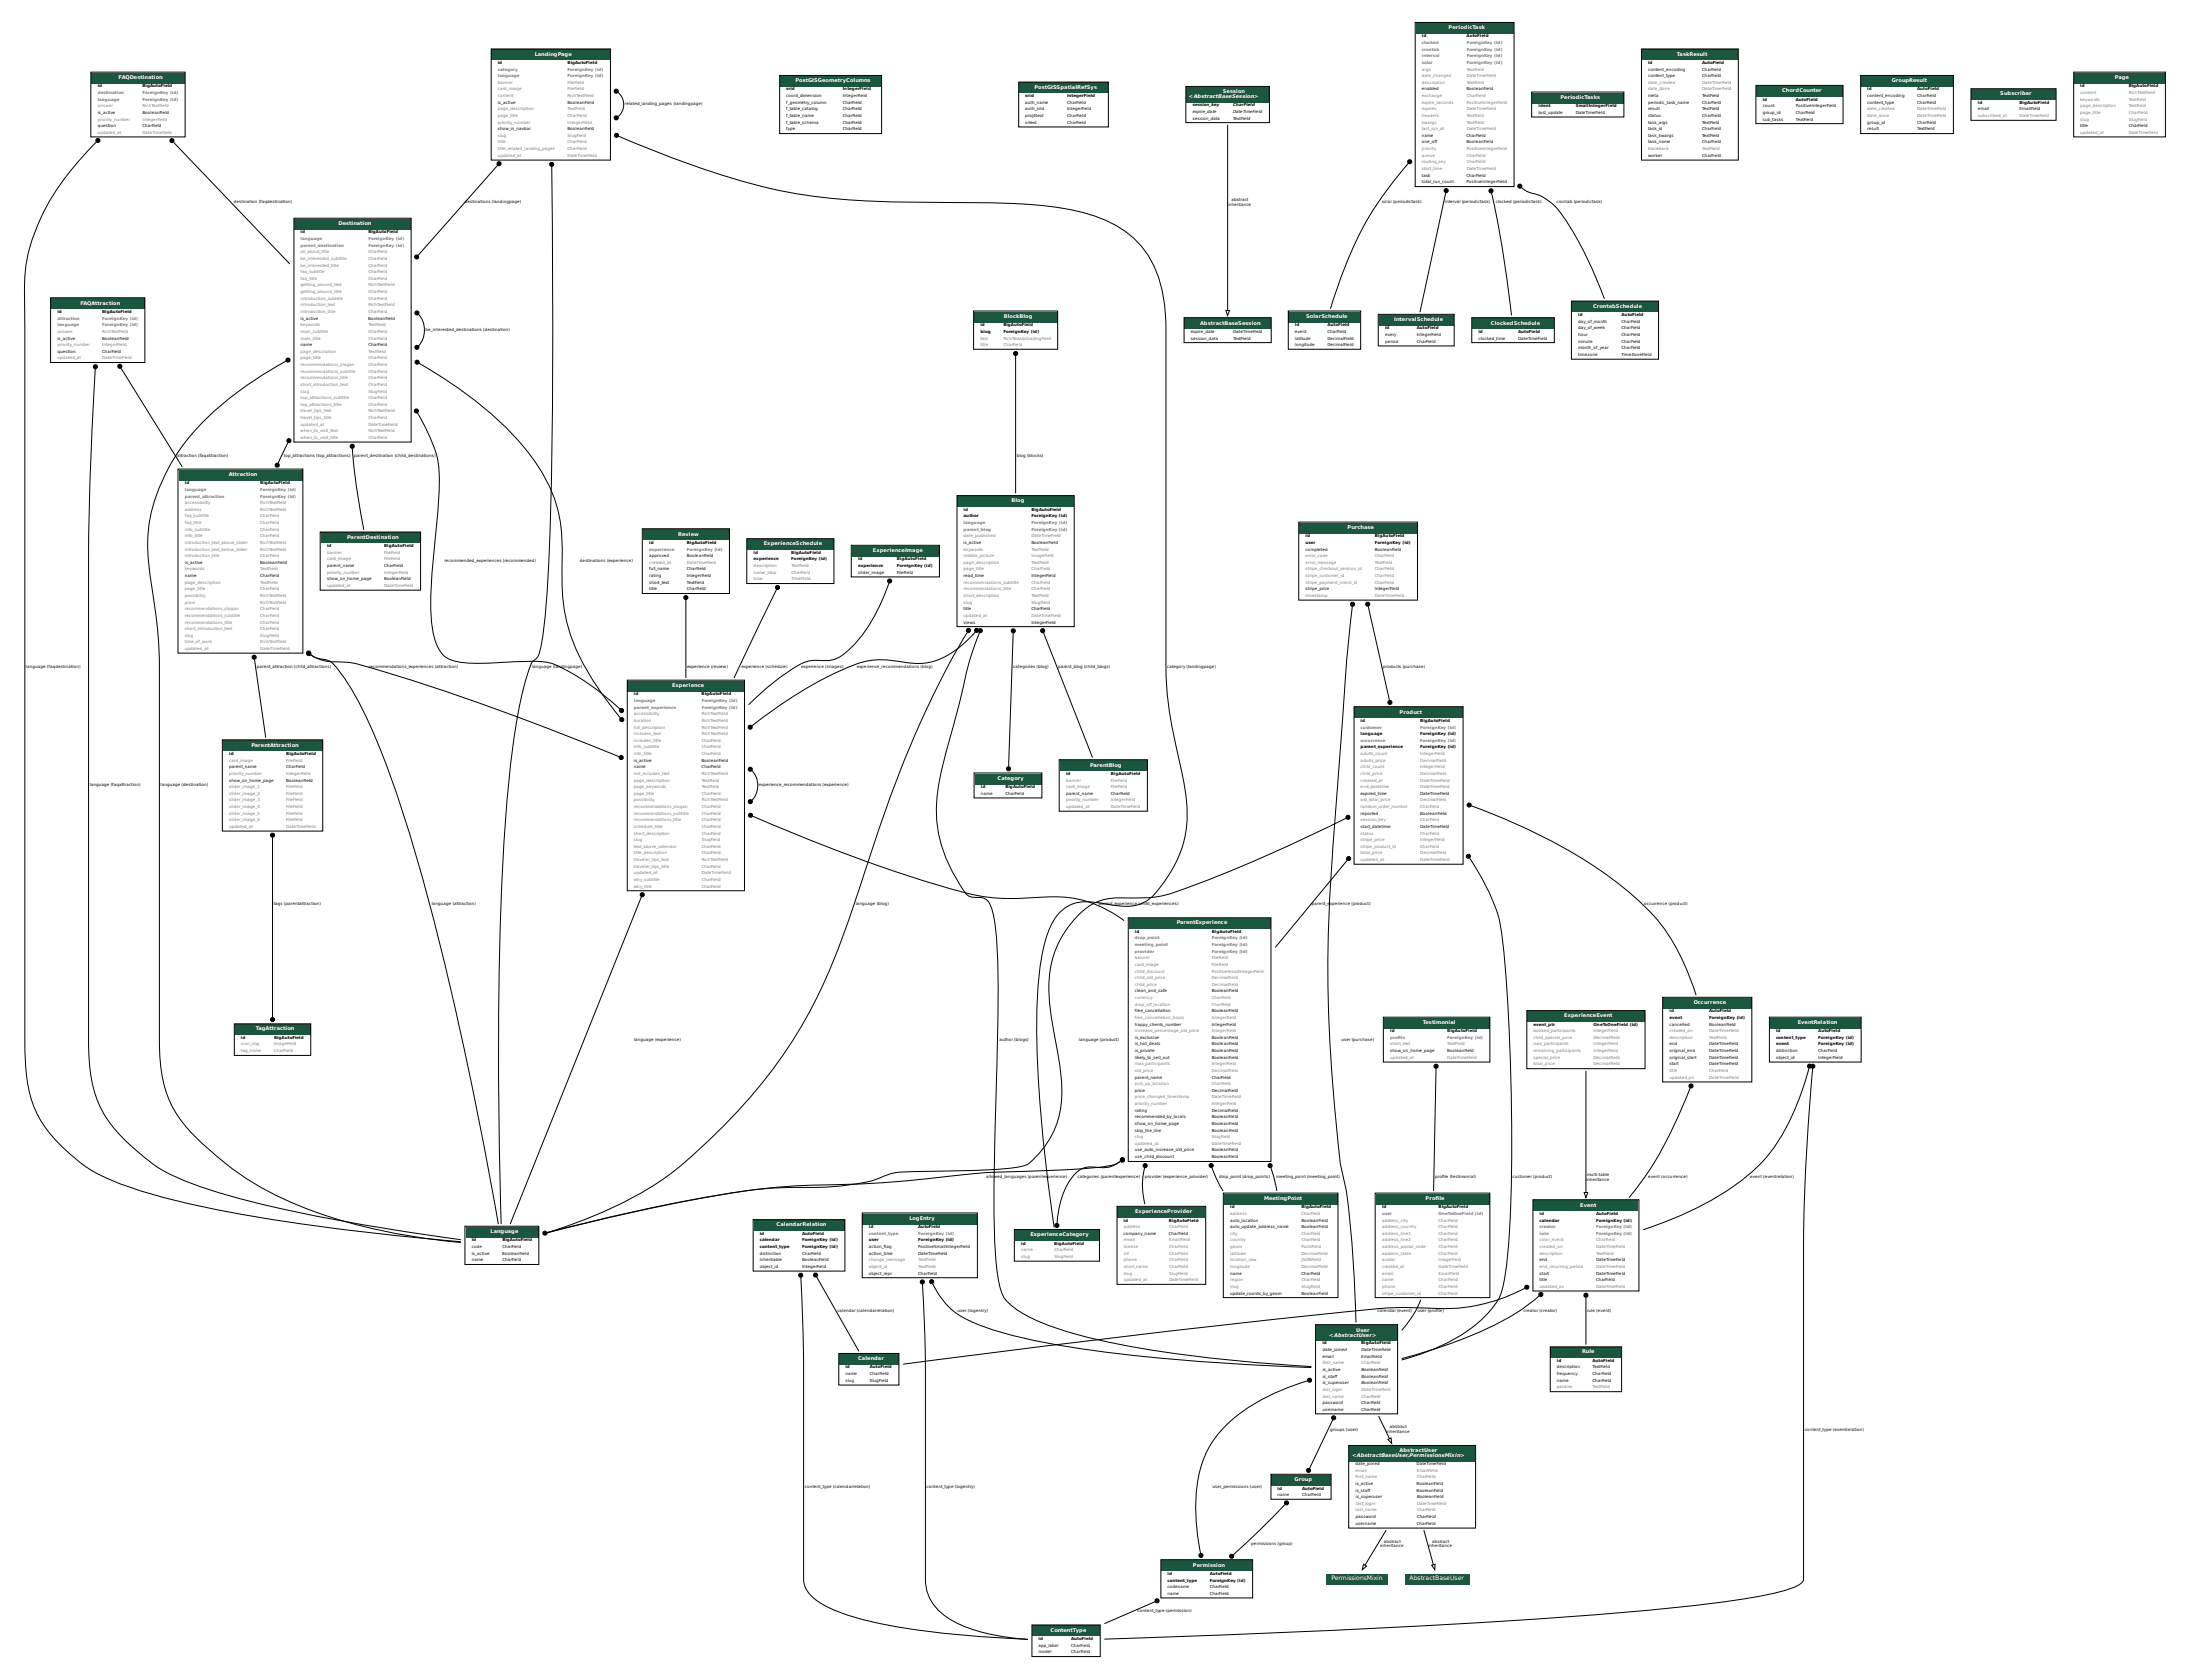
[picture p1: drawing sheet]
<svg xmlns="http://www.w3.org/2000/svg" width="1516mm" height="1162mm" viewBox="0 0 1516 1162" stroke-linecap="round" stroke-linejoin="round" font-family="sans-serif">
<defs><g id="words">
<g font-size="4.2" fill="#fff">
<text x="922" y="1093">PermissionsMixin</text>
<text x="976" y="1093">AbstractBaseUser</text>
</g>
<g font-size="3.5" fill="#fff">
<text x="1003" y="20">PeriodicTask</text>
<text x="370" y="38">LandingPage</text>
<text x="1161" y="38">TaskResult</text>
<text x="82" y="55">FAQDestination</text>
<text x="551" y="57">PostGISGeometryColumns</text>
<text x="1309" y="57">GroupResult</text>
<text x="1464" y="55">Page</text>
<text x="716" y="61">PostGISSpatialRefSys</text>
<text x="846" y="65">Session</text>
<text x="1234" y="64">ChordCounter</text>
<text x="1385" y="66">Subscriber</text>
<text x="823" y="68">&lt;AbstractBaseSession&gt;</text>
<text x="1080" y="68">PeriodicTasks</text>
<text x="234" y="156">Destination</text>
<text x="56" y="211">FAQAttraction</text>
<text x="1103" y="213">CrontabSchedule</text>
<text x="695" y="220">BlockBlog</text>
<text x="904" y="220">SolarSchedule</text>
<text x="831" y="225">AbstractBaseSession</text>
<text x="965" y="222">IntervalSchedule</text>
<text x="1032" y="225">ClockedSchedule</text>
<text x="158" y="329">Attraction</text>
<text x="700" y="348">Blog</text>
<text x="469" y="371">Review</text>
<text x="933" y="366">Purchase</text>
<text x="240" y="373">ParentDestination</text>
<text x="529" y="377">ExperienceSchedule</text>
<text x="604" y="382">ExperienceImage</text>
<text x="465" y="475">Experience</text>
<text x="969" y="494">Product</text>
<text x="174" y="517">ParentAttraction</text>
<text x="755" y="530">ParentBlog</text>
<text x="690" y="540">Category</text>
<text x="814" y="640">ParentExperience</text>
<text x="1172" y="695">Occurrence</text>
<text x="1083" y="704">ExperienceEvent</text>
<text x="177" y="713">TagAttraction</text>
<text x="985" y="708">Testimonial</text>
<text x="1244" y="708">EventRelation</text>
<text x="875" y="830">MeetingPoint</text>
<text x="987" y="830">Profi le</text>
<text x="786" y="839">ExperienceProvider</text>
<text x="1094" y="835">Event</text>
<text x="629" y="844">LogEntry</text>
<text x="538" y="849">CalendarRelation</text>
<text x="340" y="853">Language</text>
<text x="713" y="855">ExperienceCategory</text>
<text x="939" y="921">User</text>
<text x="920" y="925">&lt;AbstractUser&gt;</text>
<text x="594" y="941">Calendar</text>
<text x="1095" y="936">Rule</text>
<text x="969" y="1005">AbstractUser</text>
<text x="936" y="1008">&lt;AbstractBaseUser,PermissionsMixin&gt;</text>
<text x="896" y="1025">Group</text>
<text x="826" y="1084">Permission</text>
<text x="727" y="1129">ContentType</text>
</g>
<g font-size="2.9">
<text x="825" y="74">session_key</text>
<text x="853" y="74">CharField</text>
<text x="825" y="78">expire_date</text>
<text x="825" y="83">session_data</text>
<text x="853" y="78">DateTimeField</text>
<text x="853" y="83">TextField</text>
<text x="915" y="935">date_joined</text>
<text x="942" y="935">DateTimeField</text>
<text x="915" y="949">is_active</text>
<text x="915" y="953">is_staff</text>
<text x="942" y="949">BooleanField</text>
<text x="942" y="953">BooleanField</text>
<text x="915" y="958">is_superuser</text>
<text x="942" y="958">BooleanField</text>
<text x="915" y="972">password</text>
<text x="942" y="972">CharField</text>
<text x="915" y="976">username</text>
<text x="942" y="976">CharField</text>
<text x="938" y="1037">is_superuser</text>
<text x="981" y="1037">BooleanField</text>
<text x="938" y="1050">password</text>
<text x="981" y="1050">CharField</text>
</g>
<g font-size="2.9" fill="#7b7b7b">
<text x="915" y="944">fi rst_name</text>
<text x="942" y="944">CharField</text>
<text x="915" y="962">last_login</text>
<text x="942" y="962">DateTimeField</text>
<text x="915" y="967">last_name</text>
<text x="942" y="967">CharField</text>
<text x="938" y="1041">last_login</text>
<text x="981" y="1041">DateTimeField</text>
</g>
<g font-size="2.8">
<text x="984" y="26">id</text>
<text x="1015" y="26">AutoField</text>
<text x="345" y="44">id</text>
<text x="393" y="44">BigAutoField</text>
<text x="1141" y="44">id</text>
<text x="1178" y="44">AutoField</text>
<text x="1141" y="49">content_encoding</text>
<text x="1141" y="53">content_type</text>
<text x="1178" y="49">CharField</text>
<text x="1178" y="53">CharField</text>
<text x="68" y="60">id</text>
<text x="99" y="60">BigAutoField</text>
<text x="544" y="63">srid</text>
<text x="583" y="63">IntegerField</text>
<text x="984" y="63">enabled</text>
<text x="1015" y="63">BooleanField</text>
<text x="1292" y="63">id</text>
<text x="1327" y="63">AutoField</text>
<text x="1440" y="60">id</text>
<text x="1473" y="60">BigAutoField</text>
<text x="345" y="72">is_active</text>
<text x="393" y="72">BooleanField</text>
<text x="544" y="67">coord_dimension</text>
<text x="544" y="72">f_geometry_column</text>
<text x="583" y="67">IntegerField</text>
<text x="583" y="72">CharField</text>
<text x="710" y="67">srid</text>
<text x="710" y="72">auth_name</text>
<text x="739" y="72">CharField</text>
<text x="739" y="67">IntegerField</text>
<text x="1141" y="67">meta</text>
<text x="1141" y="72">periodic_task_name</text>
<text x="1178" y="72">CharField</text>
<text x="1178" y="67">TextField</text>
<text x="1220" y="70">id</text>
<text x="1243" y="70">AutoField</text>
<text x="1292" y="67">content_encoding</text>
<text x="1292" y="72">content_type</text>
<text x="1327" y="67">CharField</text>
<text x="1327" y="72">CharField</text>
<text x="1369" y="72">id</text>
<text x="1398" y="72">BigAutoField</text>
<text x="433" y="73">related_landing_pages (landingpage)</text>
<text x="544" y="76">f_table_catalog</text>
<text x="583" y="76">CharField</text>
<text x="710" y="76">auth_srid</text>
<text x="739" y="76">IntegerField</text>
<text x="1065" y="74">ident</text>
<text x="1091" y="74">SmallIntegerField</text>
<text x="1141" y="76">result</text>
<text x="1178" y="76">TextField</text>
<text x="1220" y="74">count</text>
<text x="1243" y="74">PositiveIntegerField</text>
<text x="1369" y="76">email</text>
<text x="1398" y="76">EmailField</text>
<text x="68" y="79">is_active</text>
<text x="99" y="79">BooleanField</text>
<text x="544" y="81">f_table_name</text>
<text x="583" y="81">CharField</text>
<text x="710" y="81">proj4text</text>
<text x="739" y="81">CharField</text>
<text x="1065" y="79">last_update</text>
<text x="1091" y="79">DateTimeField</text>
<text x="1141" y="81">status</text>
<text x="1178" y="81">CharField</text>
<text x="1220" y="79">group_id</text>
<text x="1220" y="83">sub_tasks</text>
<text x="1243" y="79">CharField</text>
<text x="1243" y="83">TextField</text>
<text x="68" y="88">question</text>
<text x="99" y="88">CharField</text>
<text x="544" y="86">f_table_schema</text>
<text x="583" y="86">CharField</text>
<text x="710" y="86">srtext</text>
<text x="739" y="86">CharField</text>
<text x="1141" y="86">task_args</text>
<text x="1178" y="86">TextField</text>
<text x="1292" y="86">group_id</text>
<text x="1327" y="86">CharField</text>
<text x="1440" y="88">title</text>
<text x="1473" y="88">CharField</text>
<text x="345" y="90">show_in_navbar</text>
<text x="393" y="90">BooleanField</text>
<text x="544" y="90">type</text>
<text x="583" y="90">CharField</text>
<text x="984" y="95">name</text>
<text x="1015" y="95">CharField</text>
<text x="1141" y="90">task_id</text>
<text x="1141" y="95">task_kwargs</text>
<text x="1178" y="95">TextField</text>
<text x="1178" y="90">CharField</text>
<text x="1292" y="90">result</text>
<text x="1327" y="90">TextField</text>
<text x="984" y="99">one_off</text>
<text x="1015" y="99">BooleanField</text>
<text x="1141" y="99">task_name</text>
<text x="1178" y="99">CharField</text>
<text x="1141" y="108">worker</text>
<text x="1178" y="108">CharField</text>
<text x="984" y="122">task</text>
<text x="1015" y="122">CharField</text>
<text x="984" y="127">total_run_count</text>
<text x="1015" y="127">PositiveIntegerField</text>
<text x="162" y="141">destination (faqdestination)</text>
<text x="322" y="141">destinations (landingpage)</text>
<text x="850" y="142">inheritance</text>
<text x="852" y="139">abstract</text>
<text x="956" y="141">solar (periodictask)</text>
<text x="1000" y="141">interval (periodictask)</text>
<text x="1035" y="141">clocked (periodictask)</text>
<text x="1077" y="141">crontab (periodictask)</text>
<text x="208" y="162">id</text>
<text x="255" y="162">BigAutoField</text>
<text x="40" y="217">id</text>
<text x="71" y="217">BigAutoField</text>
<text x="208" y="221">is_active</text>
<text x="255" y="221">BooleanField</text>
<text x="1092" y="219">id</text>
<text x="1122" y="219">AutoField</text>
<text x="679" y="226">id</text>
<text x="695" y="226">BigAutoField</text>
<text x="896" y="226">id</text>
<text x="919" y="226">AutoField</text>
<text x="959" y="228">id</text>
<text x="981" y="228">AutoField</text>
<text x="1092" y="223">day_of_month</text>
<text x="1092" y="228">day_of_week</text>
<text x="1122" y="223">CharField</text>
<text x="1122" y="228">CharField</text>
<text x="295" y="229">be_interested_destinations (destination)</text>
<text x="679" y="230">blog</text>
<text x="694" y="230">ForeignKey (id)</text>
<text x="824" y="230">expire_date</text>
<text x="854" y="230">DateTimeField</text>
<text x="896" y="230">event</text>
<text x="919" y="230">CharField</text>
<text x="959" y="232">every</text>
<text x="981" y="232">IntegerField</text>
<text x="1023" y="230">id</text>
<text x="1051" y="230">AutoField</text>
<text x="1092" y="232">hour</text>
<text x="1122" y="232">CharField</text>
<text x="40" y="235">is_active</text>
<text x="71" y="235">BooleanField</text>
<text x="208" y="240">name</text>
<text x="255" y="240">CharField</text>
<text x="824" y="235">session_data</text>
<text x="854" y="235">TextField</text>
<text x="896" y="235">latitude</text>
<text x="896" y="240">longitude</text>
<text x="919" y="240">DecimalField</text>
<text x="919" y="235">DecimalField</text>
<text x="959" y="237">period</text>
<text x="981" y="237">CharField</text>
<text x="1023" y="235">clocked_time</text>
<text x="1051" y="235">DateTimeField</text>
<text x="1092" y="237">minute</text>
<text x="1122" y="237">CharField</text>
<text x="40" y="244">question</text>
<text x="71" y="244">CharField</text>
<text x="1092" y="242">month_of_year</text>
<text x="1122" y="242">CharField</text>
<text x="1092" y="246">timezone</text>
<text x="1122" y="246">TimeZoneField</text>
<text x="122" y="316">attraction (faqattraction)</text>
<text x="196" y="316">top_attractions (top_attractions)</text>
<text x="245" y="316">parent_destination (child_destinations)</text>
<text x="704" y="316">blog (blocks)</text>
<text x="128" y="335">id</text>
<text x="180" y="335">BigAutoField</text>
<text x="667" y="353">id</text>
<text x="714" y="353">BigAutoField</text>
<text x="667" y="358">author</text>
<text x="714" y="358">ForeignKey (id)</text>
<text x="904" y="372">id</text>
<text x="952" y="372">BigAutoField</text>
<text x="449" y="376">id</text>
<text x="475" y="376">BigAutoField</text>
<text x="667" y="376">is_active</text>
<text x="714" y="376">BooleanField</text>
<text x="904" y="376">user</text>
<text x="952" y="376">ForeignKey (id)</text>
<text x="226" y="378">id</text>
<text x="266" y="378">BigAutoField</text>
<text x="522" y="383">id</text>
<text x="548" y="383">BigAutoField</text>
<text x="904" y="381">completed</text>
<text x="952" y="381">BooleanField</text>
<text x="308" y="389">recommended_experiences (recommended)</text>
<text x="401" y="389">destinations (experience)</text>
<text x="449" y="386">approved</text>
<text x="475" y="386">BooleanField</text>
<text x="522" y="388">experience</text>
<text x="548" y="388">ForeignKey (id)</text>
<text x="594" y="388">id</text>
<text x="621" y="388">BigAutoField</text>
<text x="128" y="390">is_active</text>
<text x="180" y="390">BooleanField</text>
<text x="226" y="392">parent_name</text>
<text x="266" y="392">CharField</text>
<text x="449" y="395">full_name</text>
<text x="475" y="395">CharField</text>
<text x="594" y="392">experience</text>
<text x="621" y="392">ForeignKey (id)</text>
<text x="128" y="399">name</text>
<text x="180" y="399">CharField</text>
<text x="226" y="401">show_on_home_page</text>
<text x="266" y="401">BooleanField</text>
<text x="449" y="399">rating</text>
<text x="475" y="399">IntegerField</text>
<text x="594" y="397">slider_image</text>
<text x="621" y="397">FileField</text>
<text x="667" y="399">read_time</text>
<text x="714" y="399">IntegerField</text>
<text x="449" y="404">short_text</text>
<text x="475" y="404">TextField</text>
<text x="449" y="408">title</text>
<text x="475" y="408">CharField</text>
<text x="904" y="408">stripe_price</text>
<text x="952" y="408">IntegerField</text>
<text x="667" y="422">title</text>
<text x="714" y="422">CharField</text>
<text x="667" y="431">views</text>
<text x="714" y="431">IntegerField</text>
<text x="18" y="462">language (faqdestination)</text>
<text x="178" y="462">parent_attraction (child_attractions)</text>
<text x="255" y="462">recommendations_experiences (attraction)</text>
<text x="368" y="462">language (landingpage)</text>
<text x="476" y="462">experience (review)</text>
<text x="513" y="462">experience (schedule)</text>
<text x="555" y="462">experience (images)</text>
<text x="593" y="462">experience_recommendations (blog)</text>
<text x="701" y="462">categories (blog)</text>
<text x="732" y="462">parent_blog (child_blogs)</text>
<text x="808" y="462">category (landingpage)</text>
<text x="957" y="462">products (purchase)</text>
<text x="439" y="481">id</text>
<text x="486" y="481">BigAutoField</text>
<text x="942" y="499">id</text>
<text x="983" y="499">BigAutoField</text>
<text x="942" y="509">language</text>
<text x="983" y="509">ForeignKey (id)</text>
<text x="942" y="518">parent_experience</text>
<text x="983" y="518">ForeignKey (id)</text>
<text x="159" y="522">id</text>
<text x="198" y="522">BigAutoField</text>
<text x="439" y="527">is_active</text>
<text x="486" y="527">BooleanField</text>
<text x="159" y="532">parent_name</text>
<text x="198" y="532">CharField</text>
<text x="439" y="532">name</text>
<text x="486" y="532">CharField</text>
<text x="738" y="536">id</text>
<text x="769" y="536">BigAutoField</text>
<text x="62" y="544">language (faqattraction)</text>
<text x="111" y="544">language (destination)</text>
<text x="159" y="541">show_on_home_page</text>
<text x="198" y="541">BooleanField</text>
<text x="525" y="544">experience_recommendations (experience)</text>
<text x="679" y="545">id</text>
<text x="696" y="545">BigAutoField</text>
<text x="679" y="550">name</text>
<text x="696" y="550">CharField</text>
<text x="738" y="550">parent_name</text>
<text x="769" y="550">CharField</text>
<text x="942" y="550">expired_time</text>
<text x="983" y="550">DateTimeField</text>
<text x="942" y="564">reported</text>
<text x="983" y="564">BooleanField</text>
<text x="942" y="573">start_datetime</text>
<text x="983" y="573">DateTimeField</text>
<text x="189" y="626">tags (parentattraction)</text>
<text x="299" y="626">language (attraction)</text>
<text x="592" y="626">language (blog)</text>
<text x="761" y="626">parent_experience (child_experiences)</text>
<text x="908" y="626">parent_experience (product)</text>
<text x="1138" y="626">occurrence (product)</text>
<text x="786" y="645">id</text>
<text x="839" y="645">BigAutoField</text>
<text x="786" y="687">clean_and_safe</text>
<text x="839" y="687">BooleanField</text>
<text x="786" y="700">free_cancellation</text>
<text x="839" y="700">BooleanField</text>
<text x="1156" y="700">id</text>
<text x="1183" y="700">AutoField</text>
<text x="1156" y="705">event</text>
<text x="1183" y="705">ForeignKey (id)</text>
<text x="786" y="710">happy_clients_number</text>
<text x="839" y="710">IntegerField</text>
<text x="1061" y="710">event_ptr</text>
<text x="1103" y="710">OneToOneField (id)</text>
<text x="1156" y="710">cancelled</text>
<text x="1183" y="710">BooleanField</text>
<text x="167" y="719">id</text>
<text x="190" y="719">BigAutoField</text>
<text x="439" y="720">language (experience)</text>
<text x="692" y="720">author (blogs)</text>
<text x="747" y="720">language (product)</text>
<text x="786" y="719">is_exclusive</text>
<text x="839" y="719">BooleanField</text>
<text x="929" y="720">user (purchase)</text>
<text x="962" y="714">id</text>
<text x="1002" y="714">BigAutoField</text>
<text x="1229" y="714">id</text>
<text x="1229" y="719">content_type</text>
<text x="1259" y="719">ForeignKey (id)</text>
<text x="1259" y="714">AutoField</text>
<text x="786" y="723">is_hot_deals</text>
<text x="839" y="723">BooleanField</text>
<text x="1156" y="723">end</text>
<text x="1183" y="723">DateTimeField</text>
<text x="1229" y="723">event</text>
<text x="1259" y="723">ForeignKey (id)</text>
<text x="786" y="728">is_private</text>
<text x="839" y="728">BooleanField</text>
<text x="962" y="728">show_on_home_page</text>
<text x="1002" y="728">BooleanField</text>
<text x="1156" y="728">original_end</text>
<text x="1183" y="728">DateTimeField</text>
<text x="1229" y="728">distinction</text>
<text x="1259" y="728">CharField</text>
<text x="786" y="733">likely_to_sell_out</text>
<text x="839" y="733">BooleanField</text>
<text x="1156" y="733">original_start</text>
<text x="1156" y="737">start</text>
<text x="1183" y="733">DateTimeField</text>
<text x="1183" y="737">DateTimeField</text>
<text x="1229" y="733">object_id</text>
<text x="1259" y="733">IntegerField</text>
<text x="786" y="746">parent_name</text>
<text x="839" y="746">CharField</text>
<text x="786" y="755">price</text>
<text x="839" y="755">DecimalField</text>
<text x="786" y="769">rating</text>
<text x="786" y="774">recommended_by_locals</text>
<text x="839" y="774">BooleanField</text>
<text x="839" y="769">DecimalField</text>
<text x="786" y="778">show_on_home_page</text>
<text x="839" y="778">BooleanField</text>
<text x="786" y="783">skip_the_line</text>
<text x="839" y="783">BooleanField</text>
<text x="786" y="797">use_auto_increase_old_price</text>
<text x="839" y="797">BooleanField</text>
<text x="786" y="801">use_child_discount</text>
<text x="839" y="801">BooleanField</text>
<text x="683" y="815">allowed_languages (parentexperience)</text>
<text x="746" y="815">categories (parentexperience)</text>
<text x="792" y="815">provider (experience_provider)</text>
<text x="844" y="815">drop_point (drop_points)</text>
<text x="883" y="815">meeting_point (meeting_point)</text>
<text x="993" y="815">profi le (testimonial)</text>
<text x="1047" y="815">customer (product)</text>
<text x="1099" y="814">multi-table</text>
<text x="1141" y="815">event (occurrence)</text>
<text x="1211" y="815">event (eventrelation)</text>
<text x="1098" y="817">inheritance</text>
<text x="852" y="836">id</text>
<text x="901" y="836">BigAutoField</text>
<text x="957" y="836">id</text>
<text x="996" y="836">BigAutoField</text>
<text x="778" y="845">id</text>
<text x="809" y="845">BigAutoField</text>
<text x="852" y="845">auto_location</text>
<text x="901" y="845">BooleanField</text>
<text x="1066" y="841">id</text>
<text x="1066" y="845">calendar</text>
<text x="1105" y="845">ForeignKey (id)</text>
<text x="1105" y="841">AutoField</text>
<text x="601" y="850">id</text>
<text x="636" y="850">AutoField</text>
<text x="852" y="850">auto_update_address_name</text>
<text x="901" y="850">BooleanField</text>
<text x="526" y="854">id</text>
<text x="555" y="854">AutoField</text>
<text x="778" y="854">company_name</text>
<text x="809" y="854">CharField</text>
<text x="327" y="859">id</text>
<text x="327" y="864">code</text>
<text x="348" y="864">CharField</text>
<text x="348" y="859">BigAutoField</text>
<text x="526" y="859">calendar</text>
<text x="526" y="864">content_type</text>
<text x="555" y="859">ForeignKey (id)</text>
<text x="555" y="864">ForeignKey (id)</text>
<text x="601" y="859">user</text>
<text x="601" y="864">action_fl ag</text>
<text x="636" y="864">PositiveSmallIntegerField</text>
<text x="636" y="859">ForeignKey (id)</text>
<text x="707" y="861">id</text>
<text x="730" y="861">BigAutoField</text>
<text x="327" y="868">is_active</text>
<text x="348" y="868">BooleanField</text>
<text x="526" y="868">distinction</text>
<text x="555" y="868">CharField</text>
<text x="601" y="868">action_time</text>
<text x="636" y="868">DateTimeField</text>
<text x="327" y="873">name</text>
<text x="348" y="873">CharField</text>
<text x="526" y="873">inheritable</text>
<text x="555" y="873">BooleanField</text>
<text x="1066" y="873">end</text>
<text x="1105" y="873">DateTimeField</text>
<text x="526" y="877">object_id</text>
<text x="555" y="877">IntegerField</text>
<text x="601" y="882">object_repr</text>
<text x="636" y="882">CharField</text>
<text x="852" y="882">name</text>
<text x="901" y="882">CharField</text>
<text x="1066" y="882">start</text>
<text x="1105" y="882">DateTimeField</text>
<text x="1066" y="886">title</text>
<text x="1105" y="886">CharField</text>
<text x="852" y="896">update_coords_by_geom</text>
<text x="901" y="896">BooleanField</text>
<text x="580" y="908">calendar (calendarrelation)</text>
<text x="663" y="908">user (logentry)</text>
<text x="954" y="908">calendar (event)</text>
<text x="981" y="908">user (profi le)</text>
<text x="1054" y="908">creator (creator)</text>
<text x="1099" y="908">rule (event)</text>
<text x="915" y="930">id</text>
<text x="942" y="930">BigAutoField</text>
<text x="915" y="939">email</text>
<text x="942" y="939">EmailField</text>
<text x="585" y="947">id</text>
<text x="602" y="947">AutoField</text>
<text x="1078" y="942">id</text>
<text x="1078" y="947">description</text>
<text x="1102" y="947">TextField</text>
<text x="1102" y="942">AutoField</text>
<text x="585" y="951">name</text>
<text x="602" y="951">CharField</text>
<text x="1078" y="951">frequency</text>
<text x="1102" y="951">CharField</text>
<text x="585" y="956">slug</text>
<text x="602" y="956">SlugField</text>
<text x="1078" y="956">name</text>
<text x="1102" y="956">CharField</text>
<text x="921" y="990">groups (user)</text>
<text x="962" y="988">abstract</text>
<text x="1249" y="990">content_type (eventrelation)</text>
<text x="959" y="991">inheritance</text>
<text x="938" y="1014">date_joined</text>
<text x="981" y="1014">DateTimeField</text>
<text x="557" y="1029">content_type (calendarrelation)</text>
<text x="641" y="1029">content_type (logentry)</text>
<text x="839" y="1029">user_permissions (user)</text>
<text x="884" y="1031">id</text>
<text x="901" y="1031">AutoField</text>
<text x="938" y="1027">is_active</text>
<text x="981" y="1027">BooleanField</text>
<text x="884" y="1035">name</text>
<text x="901" y="1035">CharField</text>
<text x="938" y="1032">is_staff</text>
<text x="981" y="1032">BooleanField</text>
<text x="938" y="1055">username</text>
<text x="981" y="1055">CharField</text>
<text x="958" y="1067">abstract</text>
<text x="991" y="1067">abstract</text>
<text x="866" y="1069">permissions (group)</text>
<text x="955" y="1070">inheritance</text>
<text x="989" y="1070">inheritance</text>
<text x="808" y="1090">id</text>
<text x="837" y="1090">AutoField</text>
<text x="808" y="1094">content_type</text>
<text x="837" y="1094">ForeignKey (id)</text>
<text x="808" y="1099">codename</text>
<text x="808" y="1103">name</text>
<text x="837" y="1099">CharField</text>
<text x="837" y="1103">CharField</text>
<text x="787" y="1116">content_type (permission)</text>
<text x="719" y="1135">id</text>
<text x="719" y="1139">app_label</text>
<text x="741" y="1139">CharField</text>
<text x="741" y="1135">AutoField</text>
<text x="719" y="1144">model</text>
<text x="741" y="1144">CharField</text>
</g>
<g font-size="2.8" fill="#7b7b7b">
<text x="984" y="30">clocked</text>
<text x="984" y="35">crontab</text>
<text x="1015" y="30">ForeignKey (id)</text>
<text x="1015" y="35">ForeignKey (id)</text>
<text x="984" y="40">interval</text>
<text x="1015" y="40">ForeignKey (id)</text>
<text x="984" y="44">solar</text>
<text x="1015" y="44">ForeignKey (id)</text>
<text x="345" y="49">category</text>
<text x="345" y="53">language</text>
<text x="393" y="49">ForeignKey (id)</text>
<text x="393" y="53">ForeignKey (id)</text>
<text x="984" y="49">args</text>
<text x="984" y="53">date_changed</text>
<text x="1015" y="49">TextField</text>
<text x="1015" y="53">DateTimeField</text>
<text x="345" y="58">banner</text>
<text x="393" y="58">FileField</text>
<text x="984" y="58">description</text>
<text x="1015" y="58">TextField</text>
<text x="1141" y="58">date_created</text>
<text x="1178" y="58">DateTimeField</text>
<text x="68" y="65">destination</text>
<text x="99" y="65">ForeignKey (id)</text>
<text x="345" y="63">card_image</text>
<text x="393" y="63">FileField</text>
<text x="1141" y="63">date_done</text>
<text x="1178" y="63">DateTimeField</text>
<text x="1440" y="65">content</text>
<text x="1473" y="65">RichTextField</text>
<text x="68" y="70">language</text>
<text x="99" y="70">ForeignKey (id)</text>
<text x="345" y="67">content</text>
<text x="393" y="67">RichTextField</text>
<text x="984" y="67">exchange</text>
<text x="984" y="72">expire_seconds</text>
<text x="1015" y="67">CharField</text>
<text x="1015" y="72">PositiveIntegerField</text>
<text x="1440" y="70">keywords</text>
<text x="1473" y="70">TextField</text>
<text x="68" y="74">answer</text>
<text x="99" y="74">RichTextField</text>
<text x="345" y="76">page_description</text>
<text x="393" y="76">TextField</text>
<text x="984" y="76">expires</text>
<text x="1015" y="76">DateTimeField</text>
<text x="1292" y="76">date_created</text>
<text x="1327" y="76">DateTimeField</text>
<text x="1440" y="74">page_description</text>
<text x="1473" y="74">TextField</text>
<text x="68" y="83">priority_number</text>
<text x="99" y="83">IntegerField</text>
<text x="345" y="81">page_title</text>
<text x="393" y="81">CharField</text>
<text x="984" y="81">headers</text>
<text x="1015" y="81">TextField</text>
<text x="1292" y="81">date_done</text>
<text x="1327" y="81">DateTimeField</text>
<text x="1369" y="81">subscribed_at</text>
<text x="1398" y="81">DateTimeField</text>
<text x="1440" y="79">page_title</text>
<text x="1440" y="83">slug</text>
<text x="1473" y="79">CharField</text>
<text x="1473" y="83">SlugField</text>
<text x="345" y="86">priority_number</text>
<text x="393" y="86">IntegerField</text>
<text x="984" y="86">kwargs</text>
<text x="1015" y="86">TextField</text>
<text x="68" y="93">updated_at</text>
<text x="99" y="93">DateTimeField</text>
<text x="345" y="95">slug</text>
<text x="393" y="95">SlugField</text>
<text x="984" y="90">last_run_at</text>
<text x="1015" y="90">DateTimeField</text>
<text x="1440" y="93">updated_at</text>
<text x="1473" y="93">DateTimeField</text>
<text x="345" y="99">title</text>
<text x="393" y="99">CharField</text>
<text x="345" y="104">title_related_landing_pages</text>
<text x="393" y="104">CharField</text>
<text x="984" y="104">priority</text>
<text x="1015" y="104">PositiveIntegerField</text>
<text x="1141" y="104">traceback</text>
<text x="1178" y="104">TextField</text>
<text x="345" y="108">updated_at</text>
<text x="393" y="108">DateTimeField</text>
<text x="984" y="108">queue</text>
<text x="984" y="113">routing_key</text>
<text x="1015" y="108">CharField</text>
<text x="1015" y="113">CharField</text>
<text x="984" y="118">start_time</text>
<text x="1015" y="118">DateTimeField</text>
<text x="208" y="166">language</text>
<text x="255" y="166">ForeignKey (id)</text>
<text x="208" y="171">parent_destination</text>
<text x="255" y="171">ForeignKey (id)</text>
<text x="208" y="175">all_about_title</text>
<text x="208" y="180">be_interested_subtitle</text>
<text x="255" y="175">CharField</text>
<text x="255" y="180">CharField</text>
<text x="208" y="184">be_interested_title</text>
<text x="255" y="184">CharField</text>
<text x="208" y="189">faq_subtitle</text>
<text x="255" y="189">CharField</text>
<text x="208" y="194">faq_title</text>
<text x="255" y="194">CharField</text>
<text x="208" y="198">getting_around_text</text>
<text x="208" y="203">getting_around_title</text>
<text x="255" y="198">RichTextField</text>
<text x="255" y="203">CharField</text>
<text x="208" y="207">introduction_subtitle</text>
<text x="255" y="207">CharField</text>
<text x="208" y="212">introduction_text</text>
<text x="255" y="212">RichTextField</text>
<text x="40" y="221">attraction</text>
<text x="71" y="221">ForeignKey (id)</text>
<text x="208" y="217">introduction_title</text>
<text x="255" y="217">CharField</text>
<text x="40" y="226">language</text>
<text x="71" y="226">ForeignKey (id)</text>
<text x="208" y="226">keywords</text>
<text x="255" y="226">TextField</text>
<text x="40" y="230">answer</text>
<text x="71" y="230">RichTextField</text>
<text x="208" y="230">main_subtitle</text>
<text x="255" y="230">CharField</text>
<text x="40" y="240">priority_number</text>
<text x="71" y="240">IntegerField</text>
<text x="208" y="235">main_title</text>
<text x="255" y="235">CharField</text>
<text x="679" y="235">text</text>
<text x="679" y="240">title</text>
<text x="695" y="235">RichTextUploadingField</text>
<text x="695" y="240">CharField</text>
<text x="208" y="244">page_description</text>
<text x="255" y="244">TextField</text>
<text x="40" y="249">updated_at</text>
<text x="71" y="249">DateTimeField</text>
<text x="208" y="249">page_title</text>
<text x="255" y="249">CharField</text>
<text x="208" y="253">recommendations_slogan</text>
<text x="208" y="258">recommendations_subtitle</text>
<text x="255" y="253">CharField</text>
<text x="255" y="258">CharField</text>
<text x="208" y="262">recommendations_title</text>
<text x="255" y="262">CharField</text>
<text x="208" y="267">short_introduction_text</text>
<text x="255" y="267">CharField</text>
<text x="208" y="272">slug</text>
<text x="255" y="272">SlugField</text>
<text x="208" y="276">top_attractions_subtitle</text>
<text x="208" y="281">top_attractions_title</text>
<text x="255" y="276">CharField</text>
<text x="255" y="281">CharField</text>
<text x="208" y="285">travel_tips_text</text>
<text x="255" y="285">RichTextField</text>
<text x="208" y="290">travel_tips_title</text>
<text x="255" y="290">CharField</text>
<text x="208" y="295">updated_at</text>
<text x="208" y="299">when_to_visit_text</text>
<text x="255" y="295">DateTimeField</text>
<text x="255" y="299">RichTextField</text>
<text x="208" y="304">when_to_visit_title</text>
<text x="255" y="304">CharField</text>
<text x="128" y="340">language</text>
<text x="180" y="340">ForeignKey (id)</text>
<text x="128" y="344">parent_attraction</text>
<text x="180" y="344">ForeignKey (id)</text>
<text x="128" y="349">accessibility</text>
<text x="128" y="353">address</text>
<text x="180" y="349">RichTextField</text>
<text x="180" y="353">RichTextField</text>
<text x="128" y="358">faq_subtitle</text>
<text x="180" y="358">CharField</text>
<text x="128" y="363">faq_title</text>
<text x="180" y="363">CharField</text>
<text x="667" y="363">language</text>
<text x="714" y="363">ForeignKey (id)</text>
<text x="128" y="367">info_subtitle</text>
<text x="128" y="372">info_title</text>
<text x="180" y="367">CharField</text>
<text x="180" y="372">CharField</text>
<text x="667" y="367">parent_blog</text>
<text x="667" y="372">date_published</text>
<text x="714" y="367">ForeignKey (id)</text>
<text x="714" y="372">DateTimeField</text>
<text x="128" y="376">introduction_text_above_slider</text>
<text x="180" y="376">RichTextField</text>
<text x="128" y="381">introduction_text_below_slider</text>
<text x="180" y="381">RichTextField</text>
<text x="226" y="383">banner</text>
<text x="266" y="383">FileField</text>
<text x="449" y="381">experience</text>
<text x="475" y="381">ForeignKey (id)</text>
<text x="667" y="381">keywords</text>
<text x="714" y="381">TextField</text>
<text x="128" y="386">introduction_title</text>
<text x="180" y="386">CharField</text>
<text x="226" y="388">card_image</text>
<text x="266" y="388">FileField</text>
<text x="667" y="386">middle_picture</text>
<text x="714" y="386">ImageField</text>
<text x="904" y="386">error_code</text>
<text x="952" y="386">CharField</text>
<text x="128" y="395">keywords</text>
<text x="180" y="395">TextField</text>
<text x="449" y="390">created_at</text>
<text x="475" y="390">DateTimeField</text>
<text x="522" y="392">description</text>
<text x="548" y="392">TextField</text>
<text x="667" y="390">page_description</text>
<text x="667" y="395">page_title</text>
<text x="714" y="390">TextField</text>
<text x="714" y="395">CharField</text>
<text x="904" y="390">error_message</text>
<text x="904" y="395">stripe_checkout_session_id</text>
<text x="952" y="390">TextField</text>
<text x="952" y="395">CharField</text>
<text x="226" y="397">priority_number</text>
<text x="266" y="397">IntegerField</text>
<text x="522" y="397">name_stop</text>
<text x="522" y="401">time</text>
<text x="548" y="397">CharField</text>
<text x="548" y="401">TimeField</text>
<text x="904" y="399">stripe_customer_id</text>
<text x="952" y="399">CharField</text>
<text x="128" y="404">page_description</text>
<text x="180" y="404">TextField</text>
<text x="226" y="406">updated_at</text>
<text x="266" y="406">DateTimeField</text>
<text x="667" y="404">recommendations_subtitle</text>
<text x="714" y="404">CharField</text>
<text x="904" y="404">stripe_payment_intent_id</text>
<text x="952" y="404">CharField</text>
<text x="128" y="408">page_title</text>
<text x="128" y="413">possibility</text>
<text x="180" y="408">CharField</text>
<text x="180" y="413">RichTextField</text>
<text x="667" y="408">recommendations_title</text>
<text x="667" y="413">short_description</text>
<text x="714" y="408">CharField</text>
<text x="714" y="413">TextField</text>
<text x="904" y="413">timestamp</text>
<text x="952" y="413">DateTimeField</text>
<text x="128" y="418">price</text>
<text x="180" y="418">RichTextField</text>
<text x="667" y="418">slug</text>
<text x="714" y="418">SlugField</text>
<text x="128" y="422">recommendations_slogan</text>
<text x="180" y="422">CharField</text>
<text x="128" y="427">recommendations_subtitle</text>
<text x="128" y="431">recommendations_title</text>
<text x="180" y="427">CharField</text>
<text x="180" y="431">CharField</text>
<text x="667" y="427">updated_at</text>
<text x="714" y="427">DateTimeField</text>
<text x="128" y="436">short_introduction_text</text>
<text x="180" y="436">CharField</text>
<text x="128" y="441">slug</text>
<text x="180" y="441">SlugField</text>
<text x="128" y="445">time_of_work</text>
<text x="128" y="450">updated_at</text>
<text x="180" y="445">RichTextField</text>
<text x="180" y="450">DateTimeField</text>
<text x="439" y="486">language</text>
<text x="486" y="486">ForeignKey (id)</text>
<text x="439" y="490">parent_experience</text>
<text x="486" y="490">ForeignKey (id)</text>
<text x="439" y="495">accessibility</text>
<text x="486" y="495">RichTextField</text>
<text x="439" y="499">duration</text>
<text x="486" y="499">RichTextField</text>
<text x="439" y="504">full_description</text>
<text x="439" y="509">includes_text</text>
<text x="486" y="504">RichTextField</text>
<text x="486" y="509">RichTextField</text>
<text x="942" y="504">customer</text>
<text x="983" y="504">ForeignKey (id)</text>
<text x="439" y="513">includes_title</text>
<text x="486" y="513">CharField</text>
<text x="942" y="513">occurrence</text>
<text x="983" y="513">ForeignKey (id)</text>
<text x="439" y="518">info_subtitle</text>
<text x="486" y="518">CharField</text>
<text x="159" y="527">card_image</text>
<text x="198" y="527">FileField</text>
<text x="439" y="522">info_title</text>
<text x="486" y="522">CharField</text>
<text x="942" y="522">adults_count</text>
<text x="942" y="527">adults_price</text>
<text x="983" y="522">IntegerField</text>
<text x="983" y="527">DecimalField</text>
<text x="942" y="532">child_count</text>
<text x="983" y="532">IntegerField</text>
<text x="159" y="536">priority_number</text>
<text x="198" y="536">IntegerField</text>
<text x="439" y="536">not_includes_text</text>
<text x="486" y="536">RichTextField</text>
<text x="942" y="536">child_price</text>
<text x="983" y="536">DecimalField</text>
<text x="159" y="545">slider_image_1</text>
<text x="198" y="545">FileField</text>
<text x="439" y="541">page_description</text>
<text x="439" y="545">page_keywords</text>
<text x="486" y="541">TextField</text>
<text x="486" y="545">TextField</text>
<text x="738" y="541">banner</text>
<text x="738" y="545">card_image</text>
<text x="769" y="541">FileField</text>
<text x="769" y="545">FileField</text>
<text x="942" y="541">created_at</text>
<text x="942" y="545">end_datetime</text>
<text x="983" y="541">DateTimeField</text>
<text x="983" y="545">DateTimeField</text>
<text x="159" y="550">slider_image_2</text>
<text x="198" y="550">FileField</text>
<text x="439" y="550">page_title</text>
<text x="486" y="550">CharField</text>
<text x="159" y="555">slider_image_3</text>
<text x="198" y="555">FileField</text>
<text x="439" y="555">possibility</text>
<text x="486" y="555">RichTextField</text>
<text x="738" y="555">priority_number</text>
<text x="769" y="555">IntegerField</text>
<text x="942" y="555">old_total_price</text>
<text x="983" y="555">DecimalField</text>
<text x="159" y="559">slider_image_4</text>
<text x="159" y="564">slider_image_5</text>
<text x="198" y="559">FileField</text>
<text x="198" y="564">FileField</text>
<text x="439" y="559">recommendations_slogan</text>
<text x="439" y="564">recommendations_subtitle</text>
<text x="486" y="559">CharField</text>
<text x="486" y="564">CharField</text>
<text x="738" y="559">updated_at</text>
<text x="769" y="559">DateTimeField</text>
<text x="942" y="559">random_order_number</text>
<text x="983" y="559">CharField</text>
<text x="159" y="568">slider_image_6</text>
<text x="198" y="568">FileField</text>
<text x="439" y="568">recommendations_title</text>
<text x="486" y="568">CharField</text>
<text x="942" y="568">session_key</text>
<text x="983" y="568">CharField</text>
<text x="159" y="573">updated_at</text>
<text x="198" y="573">DateTimeField</text>
<text x="439" y="573">schedule_title</text>
<text x="486" y="573">CharField</text>
<text x="439" y="577">short_description</text>
<text x="486" y="577">CharField</text>
<text x="942" y="577">status</text>
<text x="983" y="577">CharField</text>
<text x="439" y="582">slug</text>
<text x="439" y="587">text_above_calendar</text>
<text x="486" y="582">SlugField</text>
<text x="486" y="587">CharField</text>
<text x="942" y="582">stripe_price</text>
<text x="942" y="587">stripe_product_id</text>
<text x="983" y="582">IntegerField</text>
<text x="983" y="587">CharField</text>
<text x="439" y="591">title_description</text>
<text x="486" y="591">CharField</text>
<text x="942" y="591">total_price</text>
<text x="983" y="591">DecimalField</text>
<text x="439" y="596">traveler_tips_text</text>
<text x="486" y="596">RichTextField</text>
<text x="942" y="596">updated_at</text>
<text x="983" y="596">DateTimeField</text>
<text x="439" y="600">traveler_tips_title</text>
<text x="439" y="605">updated_at</text>
<text x="486" y="600">CharField</text>
<text x="486" y="605">DateTimeField</text>
<text x="439" y="610">why_subtitle</text>
<text x="486" y="610">CharField</text>
<text x="439" y="614">why_title</text>
<text x="486" y="614">CharField</text>
<text x="786" y="650">drop_point</text>
<text x="839" y="650">ForeignKey (id)</text>
<text x="786" y="655">meeting_point</text>
<text x="786" y="659">provider</text>
<text x="839" y="655">ForeignKey (id)</text>
<text x="839" y="659">ForeignKey (id)</text>
<text x="786" y="664">banner</text>
<text x="839" y="664">FileField</text>
<text x="786" y="668">card_image</text>
<text x="839" y="668">FileField</text>
<text x="786" y="673">child_discount</text>
<text x="786" y="677">child_old_price</text>
<text x="839" y="673">PositiveSmallIntegerField</text>
<text x="839" y="677">DecimalField</text>
<text x="786" y="682">child_price</text>
<text x="839" y="682">DecimalField</text>
<text x="786" y="691">currency</text>
<text x="786" y="696">drop_off _location</text>
<text x="839" y="691">CharField</text>
<text x="839" y="696">CharField</text>
<text x="786" y="705">free_cancellation_hours</text>
<text x="839" y="705">IntegerField</text>
<text x="786" y="714">increase_percentage_old_price</text>
<text x="839" y="714">IntegerField</text>
<text x="962" y="719">profi le</text>
<text x="1002" y="719">ForeignKey (id)</text>
<text x="1061" y="714">booked_participants</text>
<text x="1061" y="719">child_special_price</text>
<text x="1103" y="714">IntegerField</text>
<text x="1103" y="719">DecimalField</text>
<text x="1156" y="714">created_on</text>
<text x="1156" y="719">description</text>
<text x="1183" y="714">DateTimeField</text>
<text x="1183" y="719">TextField</text>
<text x="167" y="723">icon_img</text>
<text x="190" y="723">ImageField</text>
<text x="962" y="723">short_text</text>
<text x="1002" y="723">TextField</text>
<text x="1061" y="723">max_participants</text>
<text x="1103" y="723">IntegerField</text>
<text x="167" y="728">tag_name</text>
<text x="190" y="728">CharField</text>
<text x="1061" y="728">remaining_participants</text>
<text x="1103" y="728">IntegerField</text>
<text x="786" y="737">max_participants</text>
<text x="839" y="737">IntegerField</text>
<text x="962" y="733">updated_at</text>
<text x="1002" y="733">DateTimeField</text>
<text x="1061" y="733">special_price</text>
<text x="1061" y="737">total_price</text>
<text x="1103" y="733">DecimalField</text>
<text x="1103" y="737">DecimalField</text>
<text x="786" y="742">old_price</text>
<text x="839" y="742">DecimalField</text>
<text x="1156" y="742">title</text>
<text x="1183" y="742">CharField</text>
<text x="1156" y="746">updated_on</text>
<text x="1183" y="746">DateTimeField</text>
<text x="786" y="751">pick_up_location</text>
<text x="839" y="751">CharField</text>
<text x="786" y="760">price_changed_timestamp</text>
<text x="839" y="760">DateTimeField</text>
<text x="786" y="765">priority_number</text>
<text x="839" y="765">IntegerField</text>
<text x="786" y="788">slug</text>
<text x="839" y="788">SlugField</text>
<text x="786" y="792">updated_at</text>
<text x="839" y="792">DateTimeField</text>
<text x="852" y="841">address</text>
<text x="901" y="841">CharField</text>
<text x="957" y="841">user</text>
<text x="957" y="845">address_city</text>
<text x="996" y="841">OneToOneField (id)</text>
<text x="996" y="845">CharField</text>
<text x="778" y="850">address</text>
<text x="809" y="850">CharField</text>
<text x="957" y="850">address_country</text>
<text x="996" y="850">CharField</text>
<text x="1066" y="850">creator</text>
<text x="1105" y="850">ForeignKey (id)</text>
<text x="601" y="854">content_type</text>
<text x="636" y="854">ForeignKey (id)</text>
<text x="852" y="854">city</text>
<text x="901" y="854">CharField</text>
<text x="957" y="854">address_line1</text>
<text x="996" y="854">CharField</text>
<text x="1066" y="854">rule</text>
<text x="1105" y="854">ForeignKey (id)</text>
<text x="778" y="859">email</text>
<text x="778" y="864">license</text>
<text x="809" y="859">EmailField</text>
<text x="809" y="864">CharField</text>
<text x="852" y="859">country</text>
<text x="852" y="864">geom</text>
<text x="901" y="859">CharField</text>
<text x="901" y="864">PointField</text>
<text x="957" y="859">address_line2</text>
<text x="957" y="864">address_postal_code</text>
<text x="996" y="859">CharField</text>
<text x="996" y="864">CharField</text>
<text x="1066" y="859">color_event</text>
<text x="1066" y="864">created_on</text>
<text x="1105" y="859">CharField</text>
<text x="1105" y="864">DateTimeField</text>
<text x="707" y="866">name</text>
<text x="730" y="866">CharField</text>
<text x="778" y="868">nif</text>
<text x="809" y="868">CharField</text>
<text x="852" y="868">latitude</text>
<text x="901" y="868">DecimalField</text>
<text x="957" y="868">address_state</text>
<text x="996" y="868">CharField</text>
<text x="1066" y="868">description</text>
<text x="1105" y="868">TextField</text>
<text x="601" y="873">change_message</text>
<text x="636" y="873">TextField</text>
<text x="707" y="870">slug</text>
<text x="730" y="870">SlugField</text>
<text x="778" y="873">phone</text>
<text x="809" y="873">CharField</text>
<text x="852" y="873">location_raw</text>
<text x="901" y="873">JSONField</text>
<text x="957" y="873">avatar</text>
<text x="996" y="873">ImageField</text>
<text x="601" y="877">object_id</text>
<text x="636" y="877">TextField</text>
<text x="778" y="877">short_name</text>
<text x="778" y="882">slug</text>
<text x="809" y="877">CharField</text>
<text x="809" y="882">SlugField</text>
<text x="852" y="877">longitude</text>
<text x="901" y="877">DecimalField</text>
<text x="957" y="877">created_at</text>
<text x="957" y="882">email</text>
<text x="996" y="877">DateTimeField</text>
<text x="996" y="882">EmailField</text>
<text x="1066" y="877">end_recurring_period</text>
<text x="1105" y="877">DateTimeField</text>
<text x="778" y="886">updated_at</text>
<text x="809" y="886">DateTimeField</text>
<text x="852" y="886">region</text>
<text x="901" y="886">CharField</text>
<text x="957" y="886">name</text>
<text x="996" y="886">CharField</text>
<text x="852" y="891">slug</text>
<text x="901" y="891">SlugField</text>
<text x="957" y="891">phone</text>
<text x="996" y="891">CharField</text>
<text x="1066" y="891">updated_on</text>
<text x="1105" y="891">DateTimeField</text>
<text x="957" y="896">stripe_customer_id</text>
<text x="996" y="896">CharField</text>
<text x="1078" y="961">params</text>
<text x="1102" y="961">TextField</text>
<text x="938" y="1018">email</text>
<text x="981" y="1018">EmailField</text>
<text x="938" y="1023">fi rst_name</text>
<text x="981" y="1023">CharField</text>
<text x="938" y="1046">last_name</text>
<text x="981" y="1046">CharField</text>
</g>
</g></defs>
<path d="M597 840h79v7h-79z" fill="#1b563f"/>
<path d="M597 839h80v45h-80z" fill="none" stroke="#000" stroke-width=".69"/>
<path d="M714 1124h48v22h-48z" fill="#fff"/>
<path d="M715 1125h46v7h-46z" fill="#1b563f"/>
<path d="M639 888l2 54v151a32 32 0 0 0 17 28 130 130 0 0 0 53 13M714 1124h48v22h-48z" fill="none" stroke="#000" stroke-width=".69"/>
<circle cx="638" cy="887" r="1.4" fill="#000" stroke="#000" stroke-width=".69"/>
<path d="M911 917h56v61h-56z" fill="#fff"/>
<path d="M911 917h56v11h-56z" fill="#1b563f"/>
<path d="M646 888a54 54 0 0 0 16 21 143 143 0 0 0 46 17 984 984 0 0 0 151 18l49 2M911 917h56v61h-56z" fill="none" stroke="#000" stroke-width=".69"/>
<circle cx="645" cy="887" r="1.4" fill="#000" stroke="#000" stroke-width=".69"/>
<path d="M804 1079h63v27h-63z" fill="#fff"/>
<path d="M804 1080h63v7h-63z" fill="#1b563f"/>
<path d="M905 955a136 136 0 0 0-58 33 73 73 0 0 0-19 53v17l3 17M804 1079h63v27h-63z" fill="none" stroke="#000" stroke-width=".69"/>
<g fill="#000" stroke="#000" stroke-width=".69">
<circle cx="906" cy="955" r="1.4"/>
<circle cx="831" cy="1076" r="1.4"/>
</g>
<path d="M880 1020h41v17h-41z" fill="#fff"/>
<path d="M880 1021h41v7h-41z" fill="#1b563f"/>
<path d="M923 982l-17 34M880 1020h41v17h-41z" fill="none" stroke="#000" stroke-width=".69"/>
<g fill="#000" stroke="#000" stroke-width=".69">
<circle cx="923" cy="981" r="1.4"/>
<circle cx="906" cy="1017" r="1.4"/>
</g>
<path d="M934 1000h87v57h-87z" fill="#fff"/>
<path d="M934 1000h87v11h-87z" fill="#1b563f"/>
<path d="M954 980l8 15M961 996l2-1v4zM934 1000h87v57h-87zM889 1041l-17 18-18 17M800 1108l-36 15" fill="none" stroke="#000" stroke-width=".69"/>
<g fill="#000" stroke="#000" stroke-width=".69">
<circle cx="890" cy="1040" r="1.4"/>
<circle cx="853" cy="1077" r="1.4"/>
<circle cx="801" cy="1108" r="1.4"/>
</g>
<path d="M973 1089h44v7h-44z" fill="#fff"/>
<path d="M973 1089h44v7h-44z" fill="#1b563f"/>
<path d="M986 1059l6 24M991 1083l2-1v4z" fill="none" stroke="#000" stroke-width=".69"/>
<path d="M918 1089h43v7h-43z" fill="#fff"/>
<path d="M918 1089h43v7h-43z" fill="#1b563f"/>
<path d="M960 1059l-15 24M944 1082l2 2-3 2z" fill="none" stroke="#000" stroke-width=".69"/>
<path d="M540 52h70v40h-70z" fill="#fff"/>
<path d="M540 53h70v7h-70z" fill="#1b563f"/>
<path d="M540 52h70v40h-70z" fill="none" stroke="#000" stroke-width=".69"/>
<path d="M705 57h62v31h-62z" fill="#fff"/>
<path d="M705 57h62v8h-62z" fill="#1b563f"/>
<path d="M705 57h62v31h-62z" fill="none" stroke="#000" stroke-width=".69"/>
<path d="M820 220h60v17h-60z" fill="#fff"/>
<path d="M820 220h60v8h-60z" fill="#1b563f"/>
<path d="M820 220h60v17h-60z" fill="none" stroke="#000" stroke-width=".69"/>
<path d="M821 60h58v25h-58z" fill="#fff"/>
<path d="M821 60h57v11h-57z" fill="#1b563f"/>
<path d="M821 60h58v25h-58zM850 86v129M849 215h2l-1 3z" fill="none" stroke="#000" stroke-width=".69"/>
<path d="M581 936h41v22h-41z" fill="#fff"/>
<path d="M581 937h41v7h-41z" fill="#1b563f"/>
<path d="M581 936h41v22h-41z" fill="none" stroke="#000" stroke-width=".69"/>
<path d="M521 844h64v35h-64z" fill="#fff"/>
<path d="M522 844h62v8h-62z" fill="#1b563f"/>
<path d="M521 844h64v35h-64zM554 884l2 55v154a18 18 0 0 0 8 14 106 106 0 0 0 43 16 652 652 0 0 0 104 11M565 883l30 52" fill="none" stroke="#000" stroke-width=".69"/>
<g fill="#000" stroke="#000" stroke-width=".69">
<circle cx="554" cy="882" r="1.4"/>
<circle cx="565" cy="882" r="1.4"/>
</g>
<path d="M1073 932h49v31h-49z" fill="#fff"/>
<path d="M1073 932h49v8h-49z" fill="#1b563f"/>
<path d="M1073 932h49v31h-49z" fill="none" stroke="#000" stroke-width=".69"/>
<path d="M1061 830h73v63h-73z" fill="#fff"/>
<path d="M1061 831h73v7h-73z" fill="#1b563f"/>
<path d="M1061 830h73v63h-73zM1056 891l-2 1a125 125 0 0 1-71 13h-26l-84 9-124 14-124 16M1065 897a155 155 0 0 1-49 28l-21 8-25 7M1098 898v32" fill="none" stroke="#000" stroke-width=".69"/>
<g fill="#000" stroke="#000" stroke-width=".69">
<circle cx="1057" cy="891" r="1.4"/>
<circle cx="1067" cy="896" r="1.4"/>
<circle cx="1098" cy="896" r="1.4"/>
</g>
<path d="M1225 704h63v31h-63z" fill="#fff"/>
<path d="M1225 704h63v8h-63z" fill="#1b563f"/>
<path d="M1225 704h63v31h-63zM1252 739a163 163 0 0 1-31 64 186 186 0 0 1-70 43l-14 5M1255 739l-2 25a1808 1808 0 0 0-5 166v163l-2 3-5 3a273 273 0 0 1-54 10l-64 7-105 7-108 6-146 5" fill="none" stroke="#000" stroke-width=".69"/>
<g fill="#000" stroke="#000" stroke-width=".69">
<circle cx="1253" cy="738" r="1.4"/>
<circle cx="1255" cy="738" r="1.4"/>
</g>
<path d="M1151 690h62v59h-62z" fill="#fff"/>
<path d="M1151 690h61v8h-61z" fill="#1b563f"/>
<path d="M1151 690h62v59h-62zM1170 753l-4 8a241 241 0 0 1-38 68" fill="none" stroke="#000" stroke-width=".69"/>
<circle cx="1170" cy="751" r="1.4" fill="#000" stroke="#000" stroke-width=".69"/>
<path d="M892 215h50v27h-50z" fill="#fff"/>
<path d="M892 216h49v7h-49z" fill="#1b563f"/>
<path d="M892 215h50v27h-50z" fill="none" stroke="#000" stroke-width=".69"/>
<path d="M954 217h53v22h-53z" fill="#fff"/>
<path d="M955 218h51v7h-51z" fill="#1b563f"/>
<path d="M954 217h53v22h-53z" fill="none" stroke="#000" stroke-width=".69"/>
<path d="M1019 220h57v17h-57z" fill="#fff"/>
<path d="M1019 220h57v8h-57z" fill="#1b563f"/>
<path d="M1019 220h57v17h-57z" fill="none" stroke="#000" stroke-width=".69"/>
<path d="M1088 208h60v41h-60z" fill="#fff"/>
<path d="M1088 209h60v7h-60z" fill="#1b563f"/>
<path d="M1088 208h60v41h-60z" fill="none" stroke="#000" stroke-width=".69"/>
<path d="M1060 64h64v17h-64z" fill="#fff"/>
<path d="M1061 64h63v8h-63z" fill="#1b563f"/>
<path d="M1060 64h64v17h-64z" fill="none" stroke="#000" stroke-width=".69"/>
<path d="M980 16h68v113h-68z" fill="#fff"/>
<path d="M980 16h68v7h-68z" fill="#1b563f"/>
<path d="M980 16h68v113h-68zM975 113l-8 10a232 232 0 0 0-43 82l-3 9M1001 133l-18 83M1032 133l1 3a815 815 0 0 1 13 82M1053 130h1a33 33 0 0 0 12 5 44 44 0 0 1 19 19 284 284 0 0 1 26 53" fill="none" stroke="#000" stroke-width=".69"/>
<g fill="#000" stroke="#000" stroke-width=".69">
<circle cx="976" cy="112" r="1.4"/>
<circle cx="1001" cy="132" r="1.4"/>
<circle cx="1032" cy="132" r="1.4"/>
<circle cx="1052" cy="129" r="1.4"/>
</g>
<path d="M1136 34h67v77h-67z" fill="#fff"/>
<path d="M1137 34h66v8h-66z" fill="#1b563f"/>
<path d="M1136 34h67v77h-67z" fill="none" stroke="#000" stroke-width=".69"/>
<path d="M1215 59h61v27h-61z" fill="#fff"/>
<path d="M1216 60h60v7h-60z" fill="#1b563f"/>
<path d="M1215 59h61v27h-61z" fill="none" stroke="#000" stroke-width=".69"/>
<path d="M1288 52h64v40h-64z" fill="#fff"/>
<path d="M1288 53h64v7h-64z" fill="#1b563f"/>
<path d="M1288 52h64v40h-64z" fill="none" stroke="#000" stroke-width=".69"/>
<path d="M952 825h79v73h-79z" fill="#fff"/>
<path d="M952 826h79v7h-79z" fill="#1b563f"/>
<path d="M952 825h79v73h-79zM983 899a68 68 0 0 1-13 21" fill="none" stroke="#000" stroke-width=".69"/>
<path d="M847 825h79v73h-79z" fill="#fff"/>
<path d="M847 826h79v7h-79z" fill="#1b563f"/>
<path d="M847 825h79v73h-79z" fill="none" stroke="#000" stroke-width=".69"/>
<path d="M322 848h51v27h-51z" fill="#fff"/>
<path d="M322 849h51v7h-51z" fill="#1b563f"/>
<path d="M322 848h51v27h-51z" fill="none" stroke="#000" stroke-width=".69"/>
<path d="M702 851h59v22h-59z" fill="#fff"/>
<path d="M703 851h58v7h-58z" fill="#1b563f"/>
<path d="M702 851h59v22h-59z" fill="none" stroke="#000" stroke-width=".69"/>
<path d="M773 835h62v54h-62z" fill="#fff"/>
<path d="M774 835h60v8h-60z" fill="#1b563f"/>
<path d="M773 835h62v54h-62z" fill="none" stroke="#000" stroke-width=".69"/>
<path d="M781 635h99v169h-99z" fill="#fff"/>
<path d="M781 635h98v8h-98z" fill="#1b563f"/>
<path d="M781 635h99v169h-99zM776 804h-1a19 19 0 0 1-11 3 1349 1349 0 0 1-82 4l-41 5a890 890 0 0 1-89 4 841 841 0 0 0-139 24l-34 9M776 803a20 20 0 0 1-18 5 16 16 0 0 0-17 8 63 63 0 0 0-9 30M792 808a49 49 0 0 0 0 25M839 808l4 9 4 7M880 808l4 16" fill="none" stroke="#000" stroke-width=".69"/>
<g fill="#000" stroke="#000" stroke-width=".69">
<circle cx="777" cy="803" r="1.4"/>
<circle cx="777" cy="802" r="1.4"/>
<circle cx="793" cy="807" r="1.4"/>
<circle cx="838" cy="806" r="1.4"/>
<circle cx="879" cy="806" r="1.4"/>
<circle cx="377" cy="853" r="1.4"/>
<circle cx="732" cy="848" r="1.4"/>
</g>
<path d="M434 471h81v145h-81z" fill="#fff"/>
<path d="M435 471h80v8h-80z" fill="#1b563f"/>
<path d="M434 471h81v145h-81zM521 533a15 15 0 0 1 0 21M521 565a1075 1075 0 0 0 153 54 192 192 0 0 0 53 2 81 81 0 0 1 51 16M444 620l-91 227" fill="none" stroke="#000" stroke-width=".69"/>
<g fill="#000" stroke="#000" stroke-width=".69">
<circle cx="519" cy="532" r="1.4"/>
<circle cx="519" cy="555" r="1.4"/>
<circle cx="520" cy="564" r="1.4"/>
<circle cx="445" cy="619" r="1.4"/>
</g>
<path d="M203 151h82v155h-82z" fill="#fff"/>
<path d="M204 152h80v7h-80z" fill="#1b563f"/>
<path d="M203 151h82v155h-82zM290 217a17 17 0 0 1 0 22M198 250a225 225 0 0 0-71 57 115 115 0 0 0-24 87l1 5a465 465 0 0 1 6 94v227a90 90 0 0 0 13 51 188 188 0 0 0 59 51 343 343 0 0 0 120 36l17 2M290 251a259 259 0 0 1 77 64 101 101 0 0 1 22 72 129 129 0 0 0 13 68 229 229 0 0 0 27 42M289 286a132 132 0 0 1 14 32 186 186 0 0 1-1 47 355 355 0 0 0-3 67 32 32 0 0 0 9 23 44 44 0 0 0 24 4l20-1a86 86 0 0 1 32 2 170 170 0 0 1 45 31" fill="none" stroke="#000" stroke-width=".69"/>
<g fill="#000" stroke="#000" stroke-width=".69">
<circle cx="289" cy="217" r="1.4"/>
<circle cx="199" cy="249" r="1.4"/>
<circle cx="289" cy="240" r="1.4"/>
<circle cx="289" cy="251" r="1.4"/>
<circle cx="288" cy="284" r="1.4"/>
<circle cx="430" cy="492" r="1.4"/>
<circle cx="430" cy="498" r="1.4"/>
</g>
<path d="M123 325h87v127h-87z" fill="#fff"/>
<path d="M124 325h85v7h-85z" fill="#1b563f"/>
<path d="M199 306l-6 14M123 325h87v127h-87z" fill="none" stroke="#000" stroke-width=".69"/>
<g fill="#000" stroke="#000" stroke-width=".69">
<circle cx="200" cy="305" r="1.4"/>
<circle cx="192" cy="322" r="1.4"/>
</g>
<path d="M222 368h69v40h-69z" fill="#fff"/>
<path d="M222 368h69v8h-69z" fill="#1b563f"/>
<path d="M244 310l3 26 5 31M222 368h69v40h-69zM215 453a22 22 0 0 0 12 4l3 2a126 126 0 0 1 21 32 682 682 0 0 1 43 121 2725 2725 0 0 1 51 235M215 453a32 32 0 0 0 22 5h5a1137 1137 0 0 1 119 39l68 27" fill="none" stroke="#000" stroke-width=".69"/>
<g fill="#000" stroke="#000" stroke-width=".69">
<circle cx="244" cy="309" r="1.4"/>
<circle cx="214" cy="452" r="1.4"/>
<circle cx="430" cy="524" r="1.4"/>
</g>
<path d="M154 512h69v63h-69z" fill="#fff"/>
<path d="M154 512h69v8h-69z" fill="#1b563f"/>
<path d="M176 456l8 54M154 512h69v63h-69z" fill="none" stroke="#000" stroke-width=".69"/>
<circle cx="176" cy="455" r="1.4" fill="#000" stroke="#000" stroke-width=".69"/>
<path d="M162 708h53v22h-53z" fill="#fff"/>
<path d="M163 709h52v7h-52z" fill="#1b563f"/>
<path d="M189 579v125M162 708h53v22h-53z" fill="none" stroke="#000" stroke-width=".69"/>
<g fill="#000" stroke="#000" stroke-width=".69">
<circle cx="189" cy="578" r="1.4"/>
<circle cx="189" cy="705" r="1.4"/>
</g>
<path d="M1057 699h82v40h-82z" fill="#fff"/>
<path d="M1057 700h81v7h-81z" fill="#1b563f"/>
<path d="M1057 699h82v40h-82zM1098 741v84M1097 825h2l-1 4z" fill="none" stroke="#000" stroke-width=".69"/>
<path d="M517 373h60v31h-60z" fill="#fff"/>
<path d="M517 373h60v7h-60z" fill="#1b563f"/>
<path d="M517 373h60v31h-60zM538 408l-30 61" fill="none" stroke="#000" stroke-width=".69"/>
<circle cx="538" cy="406" r="1.4" fill="#000" stroke="#000" stroke-width=".69"/>
<path d="M589 377h61v22h-61z" fill="#fff"/>
<path d="M590 378h60v7h-60z" fill="#1b563f"/>
<path d="M589 377h61v22h-61zM615 403a112 112 0 0 1-30 49 23 23 0 0 1-20 5 28 28 0 0 0-19 7 182 182 0 0 0-28 24" fill="none" stroke="#000" stroke-width=".69"/>
<circle cx="616" cy="402" r="1.4" fill="#000" stroke="#000" stroke-width=".69"/>
<path d="M937 489h76v109h-76z" fill="#fff"/>
<path d="M938 489h74v8h-74z" fill="#1b563f"/>
<path d="M937 489h76v109h-76zM1018 557a377 377 0 0 1 108 59 142 142 0 0 1 48 73M932 566a1043 1043 0 0 1-123 53 123 123 0 0 1-35 2 36 36 0 0 0-28 13 70 70 0 0 0-20 58l2 14 4 22a107 107 0 0 1 1 43 62 62 0 0 1-22 35 150 150 0 0 1-39 4l-35 1a73 73 0 0 0-22 2l-5 2a128 128 0 0 1-46 7 304 304 0 0 0-74 6 1609 1609 0 0 0-114 26M933 595l-50 61M1017 594a148 148 0 0 1 21 44 969 969 0 0 1 8 130 848 848 0 0 1-4 114 46 46 0 0 1-18 33 138 138 0 0 1-54 26" fill="none" stroke="#000" stroke-width=".69"/>
<g fill="#000" stroke="#000" stroke-width=".69">
<circle cx="1017" cy="557" r="1.4"/>
<circle cx="933" cy="565" r="1.4"/>
<circle cx="934" cy="594" r="1.4"/>
<circle cx="1016" cy="592" r="1.4"/>
</g>
<path d="M35 206h65v45h-65z" fill="#fff"/>
<path d="M36 207h64v7h-64z" fill="#1b563f"/>
<path d="M35 206h65v45h-65zM66 255l-3 67-2 54v344a97 97 0 0 0 11 52 130 130 0 0 0 50 42 503 503 0 0 0 103 29l41 7 53 8M84 255l42 68" fill="none" stroke="#000" stroke-width=".69"/>
<g fill="#000" stroke="#000" stroke-width=".69">
<circle cx="66" cy="254" r="1.4"/>
<circle cx="83" cy="253" r="1.4"/>
</g>
<path d="M63 50h65v45h-65z" fill="#fff"/>
<path d="M63 50h65v8h-65z" fill="#1b563f"/>
<path d="M63 50h65v45h-65zM67 98a165 165 0 0 0-48 81 285 285 0 0 0-2 49v492a113 113 0 0 0 9 51 113 113 0 0 0 69 52 808 808 0 0 0 136 27l37 4 51 5M120 98l81 85" fill="none" stroke="#000" stroke-width=".69"/>
<g fill="#000" stroke="#000" stroke-width=".69">
<circle cx="68" cy="97" r="1.4"/>
<circle cx="119" cy="97" r="1.4"/>
</g>
<path d="M899 361h82v54h-82z" fill="#fff"/>
<path d="M899 362h82v7h-82z" fill="#1b563f"/>
<path d="M899 361h82v54h-82zM936 420l-4 38-7 92a1227 1227 0 0 0-5 161 999 999 0 0 0 9 98 218 218 0 0 1 6 47l2 27 2 32M947 419l15 66" fill="none" stroke="#000" stroke-width=".69"/>
<g fill="#000" stroke="#000" stroke-width=".69">
<circle cx="936" cy="418" r="1.4"/>
<circle cx="947" cy="418" r="1.4"/>
<circle cx="962" cy="486" r="1.4"/>
</g>
<path d="M674 535h47v17h-47z" fill="#fff"/>
<path d="M675 535h46v8h-46z" fill="#1b563f"/>
<path d="M674 535h47v17h-47z" fill="none" stroke="#000" stroke-width=".69"/>
<path d="M733 526h61v35h-61z" fill="#fff"/>
<path d="M734 526h60v8h-60z" fill="#1b563f"/>
<path d="M733 526h61v35h-61z" fill="none" stroke="#000" stroke-width=".69"/>
<path d="M662 343h82v91h-82z" fill="#fff"/>
<path d="M663 343h80v8h-80z" fill="#1b563f"/>
<path d="M662 343h82v91h-82zM670 437l-9 16a740 740 0 0 0-59 139l-4 14a498 498 0 0 1-44 106 383 383 0 0 1-96 105 313 313 0 0 1-82 37M675 437a63 63 0 0 1-33 22 126 126 0 0 1-29-2 58 58 0 0 0-30 7 304 304 0 0 0-63 38M678 438l-1 3a179 179 0 0 0-9 28l-7 30a264 264 0 0 0-13 59 96 96 0 0 0 22 62 18 18 0 0 0 9 1l3 1a9 9 0 0 1 4 6 230 230 0 0 1 5 59l-1 44a2192 2192 0 0 0-1 131 117 117 0 0 0 5 33 36 36 0 0 0 16 15 253 253 0 0 0 69 21 1084 1084 0 0 0 129 15M701 438l-3 92M722 438l34 86" fill="none" stroke="#000" stroke-width=".69"/>
<g fill="#000" stroke="#000" stroke-width=".69">
<circle cx="670" cy="436" r="1.4"/>
<circle cx="676" cy="436" r="1.4"/>
<circle cx="679" cy="436" r="1.4"/>
<circle cx="701" cy="436" r="1.4"/>
<circle cx="722" cy="436" r="1.4"/>
<circle cx="519" cy="503" r="1.4"/>
<circle cx="698" cy="532" r="1.4"/>
</g>
<path d="M674 215h58v27h-58z" fill="#fff"/>
<path d="M674 216h58v7h-58z" fill="#1b563f"/>
<path d="M674 215h58v27h-58zM703 246v95" fill="none" stroke="#000" stroke-width=".69"/>
<circle cx="703" cy="245" r="1.4" fill="#000" stroke="#000" stroke-width=".69"/>
<path d="M445 366h60v45h-60z" fill="#fff"/>
<path d="M445 366h60v8h-60z" fill="#1b563f"/>
<path d="M445 366h60v45h-60zM475 415v54" fill="none" stroke="#000" stroke-width=".69"/>
<circle cx="475" cy="413" r="1.4" fill="#000" stroke="#000" stroke-width=".69"/>
<path d="M958 704h73v31h-73z" fill="#fff"/>
<path d="M958 704h73v8h-73z" fill="#1b563f"/>
<path d="M958 704h73v31h-73zM994 739l-2 85" fill="none" stroke="#000" stroke-width=".69"/>
<circle cx="994" cy="738" r="1.4" fill="#000" stroke="#000" stroke-width=".69"/>
<path d="M1364 61h59v22h-59z" fill="#fff"/>
<path d="M1365 62h58v7h-58z" fill="#1b563f"/>
<path d="M1364 61h59v22h-59z" fill="none" stroke="#000" stroke-width=".69"/>
<path d="M1435 50h64v45h-64z" fill="#fff"/>
<path d="M1436 50h63v8h-63z" fill="#1b563f"/>
<path d="M1435 50h64v45h-64z" fill="none" stroke="#000" stroke-width=".69"/>
<path d="M340 34h83v77h-83z" fill="#fff"/>
<path d="M340 34h82v8h-82z" fill="#1b563f"/>
<path d="M340 34h83v77h-83zM428 64a11 11 0 0 1 0 17M428 94a667 667 0 0 0 106 37 486 486 0 0 0 111 9h30a295 295 0 0 1 79 8 67 67 0 0 1 50 52 138 138 0 0 1 3 28v206a282 282 0 0 0 4 67l1 7a393 393 0 0 1 10 49 81 81 0 0 1-27 66 32 32 0 0 1-26 3 54 54 0 0 0-27 0 29 29 0 0 0-16 18 165 165 0 0 0-8 51 924 924 0 0 0 11 148l1 6M344 114l-55 63M382 115v157a1917 1917 0 0 1-5 162 60 60 0 0 1-5 21l-4 4a261 261 0 0 0-14 66 1862 1862 0 0 0-9 210l2 112" fill="none" stroke="#000" stroke-width=".69"/>
<g fill="#000" stroke="#000" stroke-width=".69">
<circle cx="427" cy="63" r="1.4"/>
<circle cx="427" cy="82" r="1.4"/>
<circle cx="427" cy="94" r="1.4"/>
<circle cx="345" cy="113" r="1.4"/>
<circle cx="382" cy="114" r="1.4"/>
<circle cx="288" cy="178" r="1.4"/>
</g>
<use href="#words"/>
</svg>
